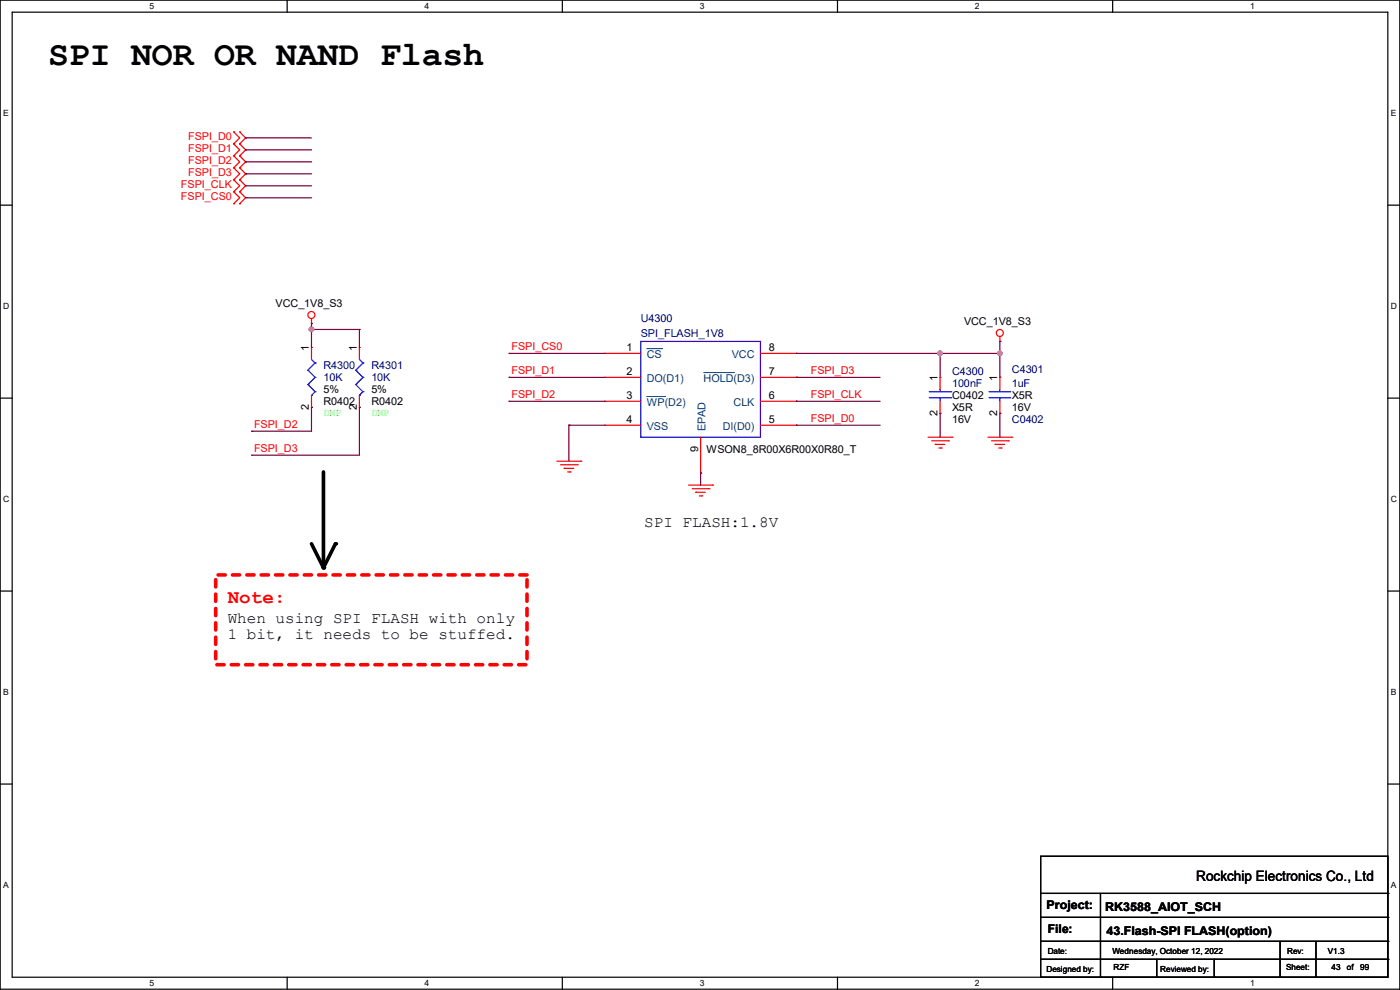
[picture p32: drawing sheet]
<svg xmlns="http://www.w3.org/2000/svg" width="297mm" height="210mm" viewBox="0 0 297 210" stroke-linecap="round" stroke-linejoin="round" font-family="sans-serif">
<defs><g id="words">
<text font-size="7.4" x="10.2" y="13.8">SPI NOR OR NAND Flash</text>
<text font-size="4.1" fill="#f00" x="48.3" y="127.9">Note:</text>
<g font-size="3.3">
<text x="136.7" y="111.9">SPI FLASH:1.8V</text>
<text x="48.3" y="132.2">When using SPI FLASH with only</text>
<text x="48.3" y="135.5">1 bit, it needs to be stuffed.</text>
</g>
<text font-size="3" x="253.8" y="186.9">Rockchip Electronics Co., Ltd</text>
<g font-size="2.5">
<text x="222" y="192.9">Project:</text>
<text x="222.3" y="198">File:</text>
<text x="234.5" y="193.2">RK3588_AIOT_SCH</text>
<text x="234.7" y="198.2">43.Flash-SPI FLASH(option)</text>
</g>
<g font-size="2.3" fill="#f00">
<text x="39.9" y="29.8">FSPI_D0</text>
<text x="39.9" y="32.3">FSPI_D1</text>
<text x="39.9" y="34.9">FSPI_D2</text>
<text x="38.4" y="40">FSPI_CLK</text>
<text x="39.9" y="37.4">FSPI_D3</text>
<text x="38.4" y="42.5">FSPI_CS0</text>
<text x="108.5" y="74.3">FSPI_CS0</text>
<text x="108.5" y="79.3">FSPI_D1</text>
<text x="172" y="79.3">FSPI_D3</text>
<text x="108.5" y="84.4">FSPI_D2</text>
<text x="172" y="84.4">FSPI_CLK</text>
<text x="172" y="89.5">FSPI_D0</text>
<text x="53.9" y="90.8">FSPI_D2</text>
<text x="53.9" y="95.8">FSPI_D3</text>
</g>
<g font-size="2.3">
<text x="58.5" y="65.1">VCC_1V8_S3</text>
<text x="204.5" y="68.9">VCC_1V8_S3</text>
<text x="65.5" y="74.5" transform="rotate(-90 65.5 74.5)">1</text>
<text x="75.7" y="74.5" transform="rotate(-90 75.7 74.5)">1</text>
<text x="132.9" y="74.4">1</text>
<text x="163.1" y="74.4">8</text>
<text x="68.6" y="83.4">5%</text>
<text x="78.8" y="83.4">5%</text>
<text x="132.9" y="79.5">2</text>
<text x="163.1" y="79.5">7</text>
<text x="198.9" y="80.8" transform="rotate(-90 198.9 80.8)">1</text>
<text x="211.6" y="80.8" transform="rotate(-90 211.6 80.8)">1</text>
<text x="65.5" y="86.9" transform="rotate(-90 65.5 86.9)">2</text>
<text x="68.6" y="85.9">R0402</text>
<text x="75.7" y="86.9" transform="rotate(-90 75.7 86.9)">2</text>
<text x="78.8" y="85.9">R0402</text>
<text x="132.9" y="84.6">3</text>
<text x="132.9" y="89.7">4</text>
<text x="163.1" y="89.7">5</text>
<text x="163.1" y="84.6">6</text>
<text x="198.9" y="88.2" transform="rotate(-90 198.9 88.2)">2</text>
<text x="202" y="84.7">C0402</text>
<text x="202" y="87.2">X5R</text>
<text x="202" y="89.7">16V</text>
<text x="211.6" y="88.2" transform="rotate(-90 211.6 88.2)">2</text>
<text x="214.7" y="84.7">X5R</text>
<text x="214.7" y="87.2">16V</text>
<text x="148.1" y="95.8" transform="rotate(-90 148.1 95.8)">9</text>
<text x="149.9" y="96.1">WSON8_8R00X6R00X0R80_T</text>
</g>
<g font-size="2.3" fill="#000080">
<text x="135.9" y="68.4">U4300</text>
<text x="135.9" y="71.5">SPI_FLASH_1V8</text>
<text x="68.6" y="78.3">R4300</text>
<text x="68.6" y="80.9">10K</text>
<text x="78.8" y="78.3">R4301</text>
<text x="78.8" y="80.9">10K</text>
<text x="202" y="79.6">C4300</text>
<text x="202" y="82.1">100nF</text>
<text x="214.7" y="79.1">C4301</text>
<text x="214.7" y="82.1">1uF</text>
<text x="214.7" y="89.7">C0402</text>
</g>
<g font-size="2.3" fill="#004080">
<text x="137.2" y="76">CS</text>
<text x="155.2" y="76">VCC</text>
<text x="137.2" y="81.1">DO(D1)</text>
<text x="149.3" y="81.1">HOLD(D3)</text>
<text x="137.2" y="86.2">WP(D2)</text>
<text x="155.6" y="86.2">CLK</text>
<text x="137.2" y="91.3">VSS</text>
<text x="149.7" y="91.5" transform="rotate(-90 149.7 91.5)">EPAD</text>
<text x="153.3" y="91.3">DI(D0)</text>
</g>
<g font-size="2.3" fill="#0f0">
<text x="68.6" y="88.3">DNP</text>
<text x="78.8" y="88.3">DNP</text>
</g>
<g font-size="1.8">
<text x="31.7" y="1.9">5</text>
<text x="90.1" y="1.9">4</text>
<text x="148.5" y="1.9">3</text>
<text x="206.8" y="1.9">2</text>
<text x="265.2" y="1.9">1</text>
<text x=".7" y="24.6">E</text>
<text x="295.1" y="24.6">E</text>
<text x=".7" y="65.6">D</text>
<text x="295.1" y="65.6">D</text>
<text x=".7" y="106.5">C</text>
<text x="295.1" y="106.5">C</text>
<text x=".7" y="147.4">B</text>
<text x="295.1" y="147.4">B</text>
<text x=".7" y="188.4">A</text>
<text x="295.1" y="188.4">A</text>
<text x="222.3" y="202.3">Date:</text>
<text x="236" y="202.3">Wednesday, October 12, 2022</text>
<text x="273.1" y="202.3">Rev:</text>
<text x="281.7" y="202.3">V1.3</text>
<text x="31.7" y="209.2">5</text>
<text x="90.1" y="209.2">4</text>
<text x="148.5" y="209.2">3</text>
<text x="206.8" y="209.2">2</text>
<text x="222" y="206.1">Designed by:</text>
<text x="236.3" y="205.9">RZF</text>
<text x="246.2" y="206.1">Reviewed by:</text>
<text x="265.2" y="209.2">1</text>
<text x="272.8" y="205.9">Sheet:</text>
<text x="282.5" y="205.9">43</text>
<text x="285.7" y="205.9">of</text>
<text x="288.6" y="205.9">99</text>
</g>
</g></defs>
<path d="M0 0h297v209.8h-297zM2.6 2.6h291.8v204.7h-291.8z" fill="none" stroke="#000" stroke-width=".25"/>
<g fill="#fff">
<path d="M31.7 .3h1v2h-1z"/>
<path d="M31.7 207.6h1v1.9h-1z"/>
</g>
<path d="M60.9 0v2.6M60.9 207.3v2.5" fill="none" stroke="#000" stroke-width=".25"/>
<g fill="#fff">
<path d="M90.1 .3h1v2h-1z"/>
<path d="M90.1 207.6h1v1.9h-1z"/>
</g>
<path d="M119.3 0v2.6M119.3 207.3v2.5" fill="none" stroke="#000" stroke-width=".25"/>
<g fill="#fff">
<path d="M148.5 .3h.9v2h-.9z"/>
<path d="M148.5 207.6h.9v1.9h-.9z"/>
</g>
<path d="M177.7 0v2.6M177.7 207.3v2.5" fill="none" stroke="#000" stroke-width=".25"/>
<g fill="#fff">
<path d="M206.8 .3h1v2h-1z"/>
<path d="M206.8 207.6h1v1.9h-1z"/>
</g>
<path d="M236.1 0v2.6M236.1 207.3v2.5" fill="none" stroke="#000" stroke-width=".25"/>
<g fill="#fff">
<path d="M265.2 .3h1v2h-1z"/>
<path d="M265.2 207.6h1v1.9h-1z"/>
<path d="M.7 23h1.2v2h-1.2z"/>
<path d="M295.1 23h1.1v2h-1.1z"/>
<path d="M.7 64h1.2v2h-1.2z"/>
<path d="M295.1 64h1.2v2h-1.2z"/>
</g>
<path d="M0 43.5h2.6M294.4 43.5h2.6" fill="none" stroke="#000" stroke-width=".25"/>
<g fill="#fff">
<path d="M.7 104.9h1.2v2h-1.2z"/>
<path d="M295.1 104.9h1.2v2h-1.2z"/>
</g>
<path d="M0 84.5h2.6M294.4 84.5h2.6" fill="none" stroke="#000" stroke-width=".25"/>
<g fill="#fff">
<path d="M.7 145.8h1.2v2h-1.2z"/>
<path d="M295.1 145.8h1.1v2h-1.1z"/>
</g>
<path d="M0 125.4h2.6M294.4 125.4h2.6" fill="none" stroke="#000" stroke-width=".25"/>
<g fill="#fff">
<path d="M.7 186.8h1.2v2h-1.2z"/>
<path d="M295.1 186.8h1.1v2h-1.1z"/>
</g>
<g fill="none" stroke="#000" stroke-width=".25">
<path d="M0 166.3h2.6M294.4 166.3h2.6M220.8 181.7h73.6v25.6h-73.6zM220.8 189.5h73.6M220.8 194.6h73.6M220.8 199.7h73.6M233.5 189.5v17.8M271.6 199.7v7.6M279.2 199.7v7.6M294.4 189.5h.1M294.4 194.6h.1M294.4 199.7h.1"/>
<path d="M220.8 203.5h73.6M233.5 207.3h.1M245.4 207.3h.1M245.4 203.5v3.8M257.6 207.3h.1M257.6 203.5v3.8M271.6 207.3h.1M279.2 207.3h.1M294.4 203.5h.1"/>
</g>
<path d="M45.8 122h66v19h-66z" fill="none" stroke="#f00" stroke-width=".76" stroke-dasharray="1.5 1.5"/>
<path d="M66.1 115.4l2.5 5M68.6 100.1v20.3M71.2 115.4l-2.6 5" fill="none" stroke="#000" stroke-width=".76"/>
<g fill="#000">
<circle cx="71.2" cy="115.4" r=".38"/>
<circle cx="68.6" cy="120.4" r=".38"/>
</g>
<g fill="none" stroke="#f00" stroke-width=".25">
<path d="M49.6 28h.1M49.6 30.5h.1M49.6 33.1h.1M49.6 35.6h.1M49.6 38.1h.1M49.6 28l1.2 1.3-1.2 1.2M49.6 30.5l1.2 1.3-1.2 1.3M49.6 33.1l1.2 1.2-1.2 1.3M49.6 35.6l1.2 1.3-1.2 1.2M49.6 38.1l1.2 1.3-1.2 1.3M50.8 30.5h.1M50.8 28h.1"/>
<path d="M50.8 33.1h.1M50.8 35.6h.1M50.8 38.1h.1M50.8 28l1.3 1.3-1.3 1.2M50.8 30.5l1.3 1.3-1.3 1.3M50.8 33.1l1.3 1.2-1.3 1.3M50.8 35.6l1.3 1.3-1.3 1.2M50.8 38.1l1.3 1.3-1.3 1.3M49.6 40.7h.1M49.6 43.2h.1M49.6 40.7l1.2 1.3-1.2 1.2M50.8 40.7h.1"/>
<path d="M50.8 43.2h.1M50.8 40.7l1.3 1.3-1.3 1.2M66.1 68.6h.1M66.1 73.7h.1M66.1 67.6v1M66.1 73.7v2.5M76.2 73.7h.1M76.2 73.7v2.5M128.3 75h.1M128.3 75h7.6M161.3 75h7.7M169 75h.1"/>
<path d="M212.1 72.4h.1M212.1 71.4v1M66.1 86.4h.1M66.1 83.9v2.5M76.2 86.4h.1M76.2 83.9v2.5M118.2 97.8h5M118.9 98.6h3.6M119.7 99.4h.1M119.7 99.4h2M122.5 98.6h.1M123.2 97.8h.1"/>
<path d="M128.3 85.1h.1M128.3 90.2h.1M128.3 80.1h.1M128.3 85.1h7.6M128.3 90.2h7.6M128.3 80.1h7.6M148.6 92.8v7.6M161.3 85.1h7.7M161.3 90.2h7.7M161.3 80.1h7.7M169 90.2h.1M169 85.1h.1"/>
<path d="M169 80.1h.1M196.9 92.8h5.1M197.7 93.5h3.5M198.4 94.3h.1M198.4 94.3h2M199.2 95h.5M199.4 80.1h.1M199.4 87.7h.1M199.4 80.1v2.5M199.4 85.1v2.6M199.7 95h.1M201.2 93.5h.1"/>
<path d="M202 92.8h.1M209.6 92.8h5.1M210.4 93.5h3.5M211.1 94.3h.1M211.1 94.3h2M211.9 95h.5M212.1 80.1h.1M212.1 87.7h.1M212.1 80.1v2.5M212.1 85.1v2.6M212.4 95h.1M213.9 93.5h.1"/>
<path d="M214.7 92.8h.1M120.4 100.1h.5M120.9 100.1h.1M146.1 102.9h5.1M146.9 103.7h3.5M147.6 104.4h.1M147.6 104.4h2M148.4 105.2h.5M148.6 100.4h.1M148.9 105.2h.1M150.4 103.7h.1M151.2 102.9h.1"/>
<circle cx="66.1" cy="66.8" r=".74"/>
<circle cx="212.1" cy="70.6" r=".74"/>
</g>
<g fill="none" stroke="#00f" stroke-width=".25">
<path d="M65.3 78.5h.1M65.3 78.5l1.5 1.6M66.1 76.2l.7 .8M66.8 77h.1M66.8 77l-1.5 1.5M75.5 78.5h.1M75.5 78.5l1.5 1.6M76.2 76.2l.8 .8M77 77h.1M77 77l-1.5 1.5M135.9 72.4h25.4v20.4h-25.4zM65.3 81.6h.1"/>
<path d="M65.3 81.6l1.5 1.5M66.1 83.9h.1M66.8 80.1h.1M66.8 83.1h.1M66.8 80.1l-1.5 1.5M66.8 83.1l-.7 .8M75.5 81.6h.1M75.5 81.6l1.5 1.5M76.2 83.9h.1M77 80.1h.1M77 83.1h.1M77 80.1l-1.5 1.5"/>
<path d="M77 83.1l-.8 .8M197.1 84.4h4.6M197.1 83.1h4.6M199.4 83.1h.1M199.4 84.4h.1M199.4 82.6v.5M199.4 84.4v.7M201.7 84.4h.1M201.7 83.1h.1M209.8 84.4h.1M209.8 83.1h.1M209.8 84.4h4.6"/>
<path d="M209.8 83.1h4.6M212.1 83.1h.1M212.1 84.4h.1M212.1 82.6v.5M212.1 84.4v.7"/>
</g>
<path d="M137.2 74h3.2M140.4 74h.1M149.3 79h6.3M155.6 79h.1M137.2 84.1h3.8M141 84.1h.1" fill="none" stroke="#004080" stroke-width=".21"/>
<g fill="none" stroke="#800040" stroke-width=".25">
<path d="M52.1 29.3h.1M52.1 31.8h.1M52.1 34.3h.1M52.1 36.9h.1M52.1 39.4h.1M52.1 29.3h14M52.1 31.8h14M52.1 34.3h14M52.1 36.9h14M52.1 39.4h14M52.1 42h.1M52.1 42h14"/>
<path d="M66.1 68.6h.1M66.1 69.9h.1M66.1 68.6v5.1M66.1 69.9h10.1M76.2 69.9h.1M76.2 69.9v3.8M108 75h.1M108 75h20.3M169 75h.1M169 75h43.1M199.4 75h.1M199.4 75v5.1"/>
<path d="M212.1 75h.1M212.1 72.4h.1M212.1 72.4v7.7M53.4 91.5h.1M53.4 96.6h.1M66.1 86.4h.1M66.1 86.4v5.1h-12.7M76.2 86.4h.1M76.2 86.4v10.2h-22.8M108 80.1h.1M108 85.1h.1M108 80.1h20.3"/>
<path d="M108 85.1h20.3M120.7 90.2h.1M120.7 90.2h7.6M120.7 90.2v7.6M169 85.1h.1M169 90.2h.1M169 80.1h.1M169 80.1h17.7M169 85.1h17.7M169 90.2h17.7M199.4 87.7h.1M199.4 87.7v5.1"/>
<path d="M212.1 87.7h.1M212.1 87.7v5.1M148.6 100.4h.1M148.6 100.4v2.5"/>
</g>
<g fill="#f0f" stroke="#f0f" stroke-width=".25">
<circle cx="199.4" cy="75" r=".49"/>
<circle cx="212.1" cy="75" r=".49"/>
<circle cx="66.1" cy="69.9" r=".49"/>
</g>
<use href="#words"/>
</svg>
